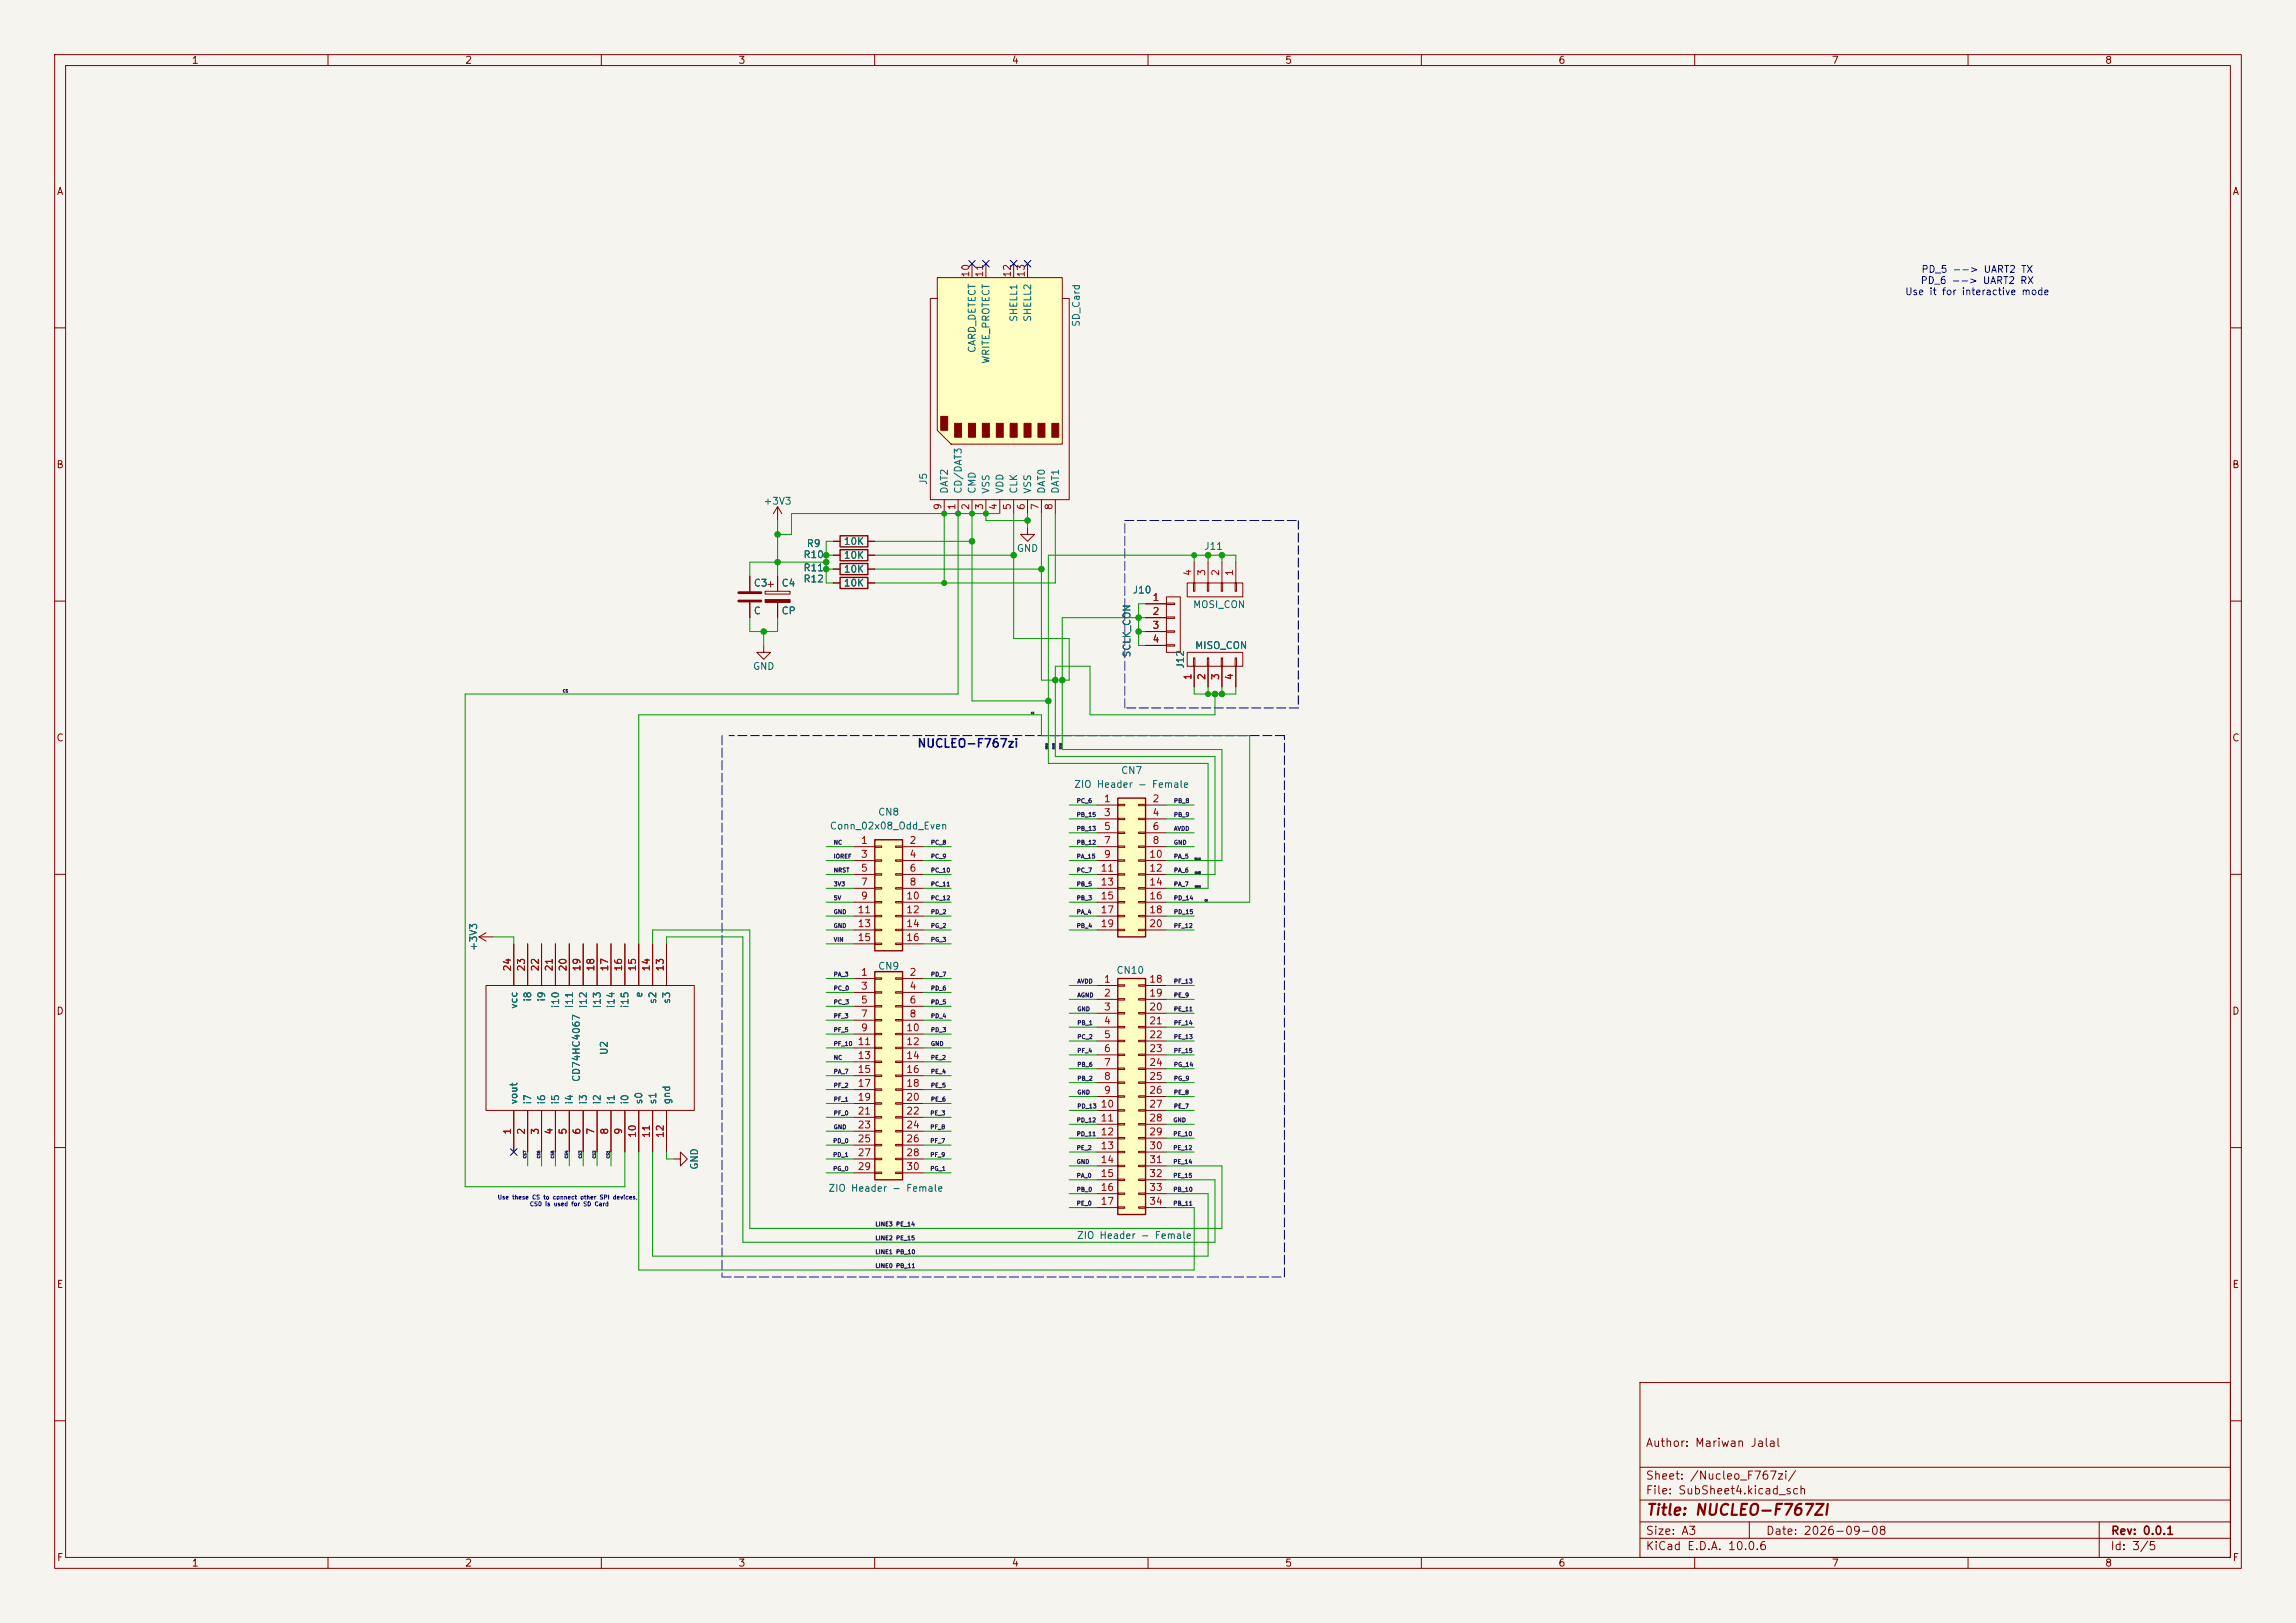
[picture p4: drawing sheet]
<svg xmlns="http://www.w3.org/2000/svg" width="420mm" height="297mm" viewBox="0 0 420 297" stroke-linecap="round" stroke-linejoin="round" font-family="sans-serif">
<defs><g id="words">
<text font-size="2" fill="#840000" x="301" y="277.8">Title: NUCLEO-F767ZI</text>
<text font-size="1.5" fill="#0000c2" x="167.7" y="137.2">NUCLEO-F767zi</text>
<g font-size="1.5" fill="#840000">
<text x="300.9" y="265.1">Author: Mariwan Jalal</text>
<text x="300.9" y="273.8">File: SubSheet4.kicad_sch</text>
<text x="300.9" y="271.1">Sheet: /Nucleo_F767zi/</text>
<text x="300.9" y="281.2">Size: A3</text>
<text x="322.9" y="281.2">Date: 2026-09-08</text>
<text x="386" y="281.2">Rev: 0.0.1</text>
<text x="300.9" y="284">KiCad E.D.A. 10.0.6</text>
<text x="385.9" y="284">Id: 3/5</text>
</g>
<g font-size="1.3" fill="#840000">
<text x="35" y="12">1</text>
<text x="85" y="12">2</text>
<text x="135" y="12">3</text>
<text x="185" y="12">4</text>
<text x="235" y="12">5</text>
<text x="285" y="12">6</text>
<text x="335" y="12">7</text>
<text x="385" y="12">8</text>
<text x="10.3" y="36">A</text>
<text x="408.3" y="36">A</text>
<text x="10.2" y="86">B</text>
<text x="408.2" y="86">B</text>
<text x="10.2" y="136">C</text>
<text x="408.2" y="136">C</text>
<text x="10.2" y="186">D</text>
<text x="408.2" y="186">D</text>
<text x="10.3" y="236">E</text>
<text x="408.3" y="236">E</text>
<text x="10.3" y="286">F</text>
<text x="35" y="287">1</text>
<text x="85" y="287">2</text>
<text x="135" y="287">3</text>
<text x="185" y="287">4</text>
<text x="235" y="287">5</text>
<text x="285" y="287">6</text>
<text x="335" y="287">7</text>
<text x="385" y="287">8</text>
<text x="408.3" y="286">F</text>
</g>
<g font-size="1.3" fill="#a90000">
<text x="177.6" y="50.9" transform="rotate(-90 177.6 50.9)">10</text>
<text x="180.1" y="50.9" transform="rotate(-90 180.1 50.9)">11</text>
<text x="185.2" y="50.9" transform="rotate(-90 185.2 50.9)">12</text>
<text x="187.7" y="50.9" transform="rotate(-90 187.7 50.9)">13</text>
<text x="172.5" y="93.4" transform="rotate(-90 172.5 93.4)">9</text>
<text x="175" y="93.4" transform="rotate(-90 175 93.4)">1</text>
<text x="177.6" y="93.4" transform="rotate(-90 177.6 93.4)">2</text>
<text x="180.1" y="93.4" transform="rotate(-90 180.1 93.4)">3</text>
<text x="182.7" y="93.4" transform="rotate(-90 182.7 93.4)">4</text>
<text x="185.2" y="93.4" transform="rotate(-90 185.2 93.4)">5</text>
<text x="187.7" y="93.4" transform="rotate(-90 187.7 93.4)">6</text>
<text x="190.3" y="93.4" transform="rotate(-90 190.3 93.4)">7</text>
<text x="192.8" y="93.4" transform="rotate(-90 192.8 93.4)">8</text>
<text x="218.2" y="105.5" transform="rotate(-90 218.2 105.5)">4</text>
<text x="220.8" y="105.5" transform="rotate(-90 220.8 105.5)">3</text>
<text x="223.3" y="105.5" transform="rotate(-90 223.3 105.5)">2</text>
<text x="225.8" y="105.5" transform="rotate(-90 225.8 105.5)">1</text>
<text x="210.7" y="110.3">1</text>
<text x="210.7" y="112.8">2</text>
<text x="210.7" y="115.4">3</text>
<text x="210.7" y="117.9">4</text>
<text x="218.2" y="124.6" transform="rotate(-90 218.2 124.6)">1</text>
<text x="220.8" y="124.6" transform="rotate(-90 220.8 124.6)">2</text>
<text x="223.3" y="124.6" transform="rotate(-90 223.3 124.6)">3</text>
<text x="225.8" y="124.6" transform="rotate(-90 225.8 124.6)">4</text>
<text x="201.8" y="147.1">1</text>
<text x="201.8" y="149.6">3</text>
<text x="210.7" y="147.1">2</text>
<text x="210.7" y="149.6">4</text>
<text x="157.4" y="154.7">1</text>
<text x="166.3" y="154.7">2</text>
<text x="201.8" y="152.2">5</text>
<text x="201.8" y="154.7">7</text>
<text x="210.7" y="152.2">6</text>
<text x="210.7" y="154.7">8</text>
<text x="157.4" y="157.3">3</text>
<text x="157.4" y="159.8">5</text>
<text x="166.3" y="157.3">4</text>
<text x="166.3" y="159.8">6</text>
<text x="201.2" y="159.8">11</text>
<text x="201.8" y="157.3">9</text>
<text x="210.1" y="157.3">10</text>
<text x="210.1" y="159.8">12</text>
<text x="156.8" y="167.4">11</text>
<text x="157.4" y="162.3">7</text>
<text x="157.4" y="164.9">9</text>
<text x="165.7" y="164.9">10</text>
<text x="165.7" y="167.4">12</text>
<text x="166.3" y="162.3">8</text>
<text x="201.2" y="162.3">13</text>
<text x="201.2" y="164.9">15</text>
<text x="201.2" y="167.4">17</text>
<text x="210.1" y="162.3">14</text>
<text x="210.1" y="164.9">16</text>
<text x="210.1" y="167.4">18</text>
<text x="156.8" y="170">13</text>
<text x="156.8" y="172.5">15</text>
<text x="165.7" y="170">14</text>
<text x="165.7" y="172.5">16</text>
<text x="201.2" y="170">19</text>
<text x="210.1" y="170">20</text>
<text x="93.8" y="177.9" transform="rotate(-90 93.8 177.9)">24</text>
<text x="96.3" y="177.9" transform="rotate(-90 96.3 177.9)">23</text>
<text x="98.8" y="177.9" transform="rotate(-90 98.8 177.9)">22</text>
<text x="101.4" y="177.9" transform="rotate(-90 101.4 177.9)">21</text>
<text x="103.9" y="177.9" transform="rotate(-90 103.9 177.9)">20</text>
<text x="106.5" y="177.9" transform="rotate(-90 106.5 177.9)">19</text>
<text x="109" y="177.9" transform="rotate(-90 109 177.9)">18</text>
<text x="111.5" y="177.9" transform="rotate(-90 111.5 177.9)">17</text>
<text x="114.1" y="177.9" transform="rotate(-90 114.1 177.9)">16</text>
<text x="116.6" y="177.9" transform="rotate(-90 116.6 177.9)">15</text>
<text x="119.2" y="177.9" transform="rotate(-90 119.2 177.9)">14</text>
<text x="121.7" y="177.9" transform="rotate(-90 121.7 177.9)">13</text>
<text x="157.4" y="178.9">1</text>
<text x="166.3" y="178.9">2</text>
<text x="157.4" y="181.4">3</text>
<text x="157.4" y="183.9">5</text>
<text x="166.3" y="181.4">4</text>
<text x="166.3" y="183.9">6</text>
<text x="201.8" y="180.1">1</text>
<text x="201.8" y="182.7">2</text>
<text x="201.8" y="185.2">3</text>
<text x="210.1" y="180.1">18</text>
<text x="210.1" y="182.7">19</text>
<text x="210.1" y="185.2">20</text>
<text x="156.8" y="191.6">11</text>
<text x="157.4" y="186.5">7</text>
<text x="157.4" y="189">9</text>
<text x="165.7" y="189">10</text>
<text x="165.7" y="191.6">12</text>
<text x="166.3" y="186.5">8</text>
<text x="201.8" y="187.7">4</text>
<text x="201.8" y="190.3">5</text>
<text x="210.1" y="187.7">21</text>
<text x="210.1" y="190.3">22</text>
<text x="156.8" y="194.1">13</text>
<text x="156.8" y="196.6">15</text>
<text x="165.7" y="194.1">14</text>
<text x="165.7" y="196.6">16</text>
<text x="201.8" y="192.8">6</text>
<text x="201.8" y="195.4">7</text>
<text x="201.8" y="197.9">8</text>
<text x="210.1" y="192.8">23</text>
<text x="210.1" y="195.4">24</text>
<text x="210.1" y="197.9">25</text>
<text x="156.8" y="199.2">17</text>
<text x="156.8" y="201.7">19</text>
<text x="165.7" y="199.2">18</text>
<text x="165.7" y="201.7">20</text>
<text x="201.2" y="203">10</text>
<text x="201.8" y="200.4">9</text>
<text x="210.1" y="200.4">26</text>
<text x="210.1" y="203">27</text>
<text x="93.8" y="207.7" transform="rotate(-90 93.8 207.7)">1</text>
<text x="96.3" y="207.7" transform="rotate(-90 96.3 207.7)">2</text>
<text x="98.8" y="207.7" transform="rotate(-90 98.8 207.7)">3</text>
<text x="101.4" y="207.7" transform="rotate(-90 101.4 207.7)">4</text>
<text x="103.9" y="207.7" transform="rotate(-90 103.9 207.7)">5</text>
<text x="106.5" y="207.7" transform="rotate(-90 106.5 207.7)">6</text>
<text x="109" y="207.7" transform="rotate(-90 109 207.7)">7</text>
<text x="111.5" y="207.7" transform="rotate(-90 111.5 207.7)">8</text>
<text x="114.1" y="207.7" transform="rotate(-90 114.1 207.7)">9</text>
<text x="116.6" y="208.3" transform="rotate(-90 116.6 208.3)">10</text>
<text x="119.2" y="208.3" transform="rotate(-90 119.2 208.3)">11</text>
<text x="121.7" y="208.3" transform="rotate(-90 121.7 208.3)">12</text>
<text x="156.8" y="204.3">21</text>
<text x="156.8" y="206.8">23</text>
<text x="156.8" y="209.3">25</text>
<text x="165.7" y="204.3">22</text>
<text x="165.7" y="206.8">24</text>
<text x="165.7" y="209.3">26</text>
<text x="201.2" y="205.5">11</text>
<text x="201.2" y="208.1">12</text>
<text x="210.1" y="205.5">28</text>
<text x="210.1" y="208.1">29</text>
<text x="156.8" y="211.9">27</text>
<text x="156.8" y="214.4">29</text>
<text x="165.7" y="211.9">28</text>
<text x="165.7" y="214.4">30</text>
<text x="201.2" y="210.6">13</text>
<text x="201.2" y="213.1">14</text>
<text x="201.2" y="215.7">15</text>
<text x="210.1" y="210.6">30</text>
<text x="210.1" y="213.1">31</text>
<text x="210.1" y="215.7">32</text>
<text x="201.2" y="218.2">16</text>
<text x="201.2" y="220.8">17</text>
<text x="210.1" y="218.2">33</text>
<text x="210.1" y="220.8">34</text>
</g>
<g font-size="1.3" fill="#0000c2">
<text x="351.2" y="52.3">PD_6 --&gt; UART2 RX</text>
<text x="351.4" y="50.2">PD_5 --&gt; UART2 TX</text>
<text x="348.4" y="54.3">Use it for interactive mode</text>
</g>
<g font-size="1.3" fill="#006464">
<text x="186.4" y="59" transform="rotate(-90 186.4 59)">SHELL1</text>
<text x="188.9" y="59" transform="rotate(-90 188.9 59)">SHELL2</text>
<text x="197.8" y="59.9" transform="rotate(-90 197.8 59.9)">SD_Card</text>
<text x="178.8" y="64.7" transform="rotate(-90 178.8 64.7)">CARD_DETECT</text>
<text x="181.3" y="66.7" transform="rotate(-90 181.3 66.7)">WRITE_PROTECT</text>
<text x="169.9" y="88.8" transform="rotate(-90 169.9 88.8)">J5</text>
<text x="139.6" y="92.7">+3V3</text>
<text x="173.7" y="90.5" transform="rotate(-90 173.7 90.5)">DAT2</text>
<text x="176.2" y="90.5" transform="rotate(-90 176.2 90.5)">CD/DAT3</text>
<text x="178.8" y="90.5" transform="rotate(-90 178.8 90.5)">CMD</text>
<text x="181.3" y="90.5" transform="rotate(-90 181.3 90.5)">VSS</text>
<text x="183.8" y="90.5" transform="rotate(-90 183.8 90.5)">VDD</text>
<text x="186.4" y="90.5" transform="rotate(-90 186.4 90.5)">CLK</text>
<text x="188.9" y="90.5" transform="rotate(-90 188.9 90.5)">VSS</text>
<text x="191.5" y="90.5" transform="rotate(-90 191.5 90.5)">DAT0</text>
<text x="194" y="90.5" transform="rotate(-90 194 90.5)">DAT1</text>
<text x="147.5" y="100.4">R9</text>
<text x="154.2" y="100">10K</text>
<text x="185.9" y="101.3">GND</text>
<text x="220.2" y="100.9">J11</text>
<text x="137.8" y="107.6">C3</text>
<text x="142.9" y="107.6">C4</text>
<text x="146.9" y="106.9">R12</text>
<text x="146.9" y="104.8">R11</text>
<text x="146.9" y="102.4">R10</text>
<text x="154.2" y="107.6">10K</text>
<text x="154.2" y="105.1">10K</text>
<text x="154.2" y="102.6">10K</text>
<text x="137.8" y="112.7">C</text>
<text x="142.9" y="112.7">CP</text>
<text x="207.1" y="108.9">J10</text>
<text x="218.1" y="111.6">MOSI_CON</text>
<text x="218.5" y="119.1">MISO_CON</text>
<text x="137.6" y="122.9">GND</text>
<text x="207.1" y="120.4" transform="rotate(-90 207.1 120.4)">SCLK_CON</text>
<text x="216.9" y="122.5" transform="rotate(-90 216.9 122.5)">J12</text>
<text x="205" y="141.9">CN7</text>
<text x="160.5" y="149.6">CN8</text>
<text x="196.4" y="144.5">ZIO Header - Female</text>
<text x="151.7" y="152.1">Conn_02x08_Odd_Even</text>
<text x="87.6" y="174.1" transform="rotate(-90 87.6 174.1)">+3V3</text>
<text x="160.5" y="177.7">CN9</text>
<text x="204.1" y="178.5">CN10</text>
<text x="94.9" y="184.7" transform="rotate(-90 94.9 184.7)">vcc</text>
<text x="97.5" y="183.4" transform="rotate(-90 97.5 183.4)">i8</text>
<text x="100" y="183.4" transform="rotate(-90 100 183.4)">i9</text>
<text x="102.6" y="184.6" transform="rotate(-90 102.6 184.6)">i10</text>
<text x="105.1" y="184.6" transform="rotate(-90 105.1 184.6)">i11</text>
<text x="107.6" y="184.6" transform="rotate(-90 107.6 184.6)">i12</text>
<text x="110.2" y="184.6" transform="rotate(-90 110.2 184.6)">i13</text>
<text x="112.7" y="184.6" transform="rotate(-90 112.7 184.6)">i14</text>
<text x="115.3" y="184.6" transform="rotate(-90 115.3 184.6)">i15</text>
<text x="117.8" y="182.7" transform="rotate(-90 117.8 182.7)">e</text>
<text x="120.3" y="183.8" transform="rotate(-90 120.3 183.8)">s2</text>
<text x="122.9" y="183.8" transform="rotate(-90 122.9 183.8)">s3</text>
<text x="111.5" y="193.2" transform="rotate(-90 111.5 193.2)">U2</text>
<text x="94.9" y="202.2" transform="rotate(-90 94.9 202.2)">vout</text>
<text x="97.5" y="202.2" transform="rotate(-90 97.5 202.2)">i7</text>
<text x="100" y="202.2" transform="rotate(-90 100 202.2)">i6</text>
<text x="102.6" y="202.2" transform="rotate(-90 102.6 202.2)">i5</text>
<text x="105.1" y="202.2" transform="rotate(-90 105.1 202.2)">i4</text>
<text x="106.4" y="198.1" transform="rotate(-90 106.4 198.1)">CD74HC4067</text>
<text x="107.6" y="202.2" transform="rotate(-90 107.6 202.2)">i3</text>
<text x="110.2" y="202.2" transform="rotate(-90 110.2 202.2)">i2</text>
<text x="112.7" y="202.2" transform="rotate(-90 112.7 202.2)">i1</text>
<text x="115.3" y="202.2" transform="rotate(-90 115.3 202.2)">i0</text>
<text x="117.8" y="202.2" transform="rotate(-90 117.8 202.2)">s0</text>
<text x="120.3" y="202.2" transform="rotate(-90 120.3 202.2)">s1</text>
<text x="122.9" y="202.2" transform="rotate(-90 122.9 202.2)">gnd</text>
<text x="128" y="214.2" transform="rotate(-90 128 214.2)">GND</text>
<text x="151.4" y="218.4">ZIO Header - Female</text>
<text x="196.9" y="227">ZIO Header - Female</text>
</g>
<g font-size=".8" fill="#0f0f0f">
<text x="196.9" y="147.1">PC_6</text>
<text x="196.9" y="149.7">PB_15</text>
<text x="214.7" y="149.7">PB_9</text>
<text x="214.7" y="147.1">PB_8</text>
<text x="152.4" y="154.7">NC</text>
<text x="170.2" y="154.7">PC_8</text>
<text x="196.9" y="152.2">PB_13</text>
<text x="196.9" y="154.7">PB_12</text>
<text x="214.7" y="152.2">AVDD</text>
<text x="214.7" y="154.7">GND</text>
<text x="152.4" y="157.3">IOREF</text>
<text x="152.4" y="159.8">NRST</text>
<text x="170.2" y="159.8">PC_10</text>
<text x="170.2" y="157.3">PC_9</text>
<text x="196.9" y="157.3">PA_15</text>
<text x="196.9" y="159.8">PC_7</text>
<text x="214.7" y="157.3">PA_5</text>
<text x="214.7" y="159.8">PA_6</text>
<text x="152.4" y="167.4">GND</text>
<text x="152.4" y="164.9">5V</text>
<text x="152.4" y="162.4">3V3</text>
<text x="170.2" y="162.4">PC_11</text>
<text x="170.2" y="164.9">PC_12</text>
<text x="170.2" y="167.4">PD_2</text>
<text x="196.9" y="162.4">PB_5</text>
<text x="196.9" y="164.9">PB_3</text>
<text x="196.9" y="167.4">PA_4</text>
<text x="214.7" y="164.9">PD_14</text>
<text x="214.7" y="162.4">PA_7</text>
<text x="214.7" y="167.4">PD_15</text>
<text x="152.4" y="172.5">VIN</text>
<text x="152.4" y="170">GND</text>
<text x="170.2" y="170">PG_2</text>
<text x="170.2" y="172.5">PG_3</text>
<text x="196.9" y="170">PB_4</text>
<text x="214.7" y="170">PF_12</text>
<text x="152.4" y="178.9">PA_3</text>
<text x="170.2" y="178.9">PD_7</text>
<text x="152.4" y="181.4">PC_0</text>
<text x="152.4" y="184">PC_3</text>
<text x="170.2" y="184">PD_5</text>
<text x="170.2" y="181.4">PD_6</text>
<text x="197" y="185.2">GND</text>
<text x="197" y="182.7">AGND</text>
<text x="197" y="180.1">AVDD</text>
<text x="214.7" y="182.7">PE_9</text>
<text x="214.7" y="185.2">PE_11</text>
<text x="214.7" y="180.1">PF_13</text>
<text x="152.4" y="191.6">PF_10</text>
<text x="152.4" y="189">PF_5</text>
<text x="152.4" y="186.5">PF_3</text>
<text x="170.2" y="186.5">PD_4</text>
<text x="170.2" y="191.6">GND</text>
<text x="170.2" y="189">PD_3</text>
<text x="197" y="190.3">PC_2</text>
<text x="197" y="187.8">PB_1</text>
<text x="214.7" y="187.8">PF_14</text>
<text x="214.7" y="190.3">PE_13</text>
<text x="152.4" y="196.7">PA_7</text>
<text x="152.4" y="194.1">NC</text>
<text x="170.2" y="194.1">PE_2</text>
<text x="170.2" y="196.7">PE_4</text>
<text x="197" y="197.9">PB_2</text>
<text x="197" y="192.8">PF_4</text>
<text x="197" y="195.4">PB_6</text>
<text x="214.7" y="197.9">PG_9</text>
<text x="214.7" y="192.8">PF_15</text>
<text x="214.7" y="195.4">PG_14</text>
<text x="152.4" y="199.2">PF_2</text>
<text x="152.4" y="201.7">PF_1</text>
<text x="170.2" y="201.7">PE_6</text>
<text x="170.2" y="199.2">PE_5</text>
<text x="197" y="200.5">GND</text>
<text x="197" y="203">PD_13</text>
<text x="214.7" y="203">PE_7</text>
<text x="214.7" y="200.5">PE_8</text>
<text x="152.3" y="209.4">PD_0</text>
<text x="152.4" y="206.8">GND</text>
<text x="152.4" y="204.3">PF_0</text>
<text x="170.1" y="206.8">PF_8</text>
<text x="170.1" y="209.4">PF_7</text>
<text x="170.1" y="204.3">PE_3</text>
<text x="196.9" y="208.1">PD_11</text>
<text x="196.9" y="205.5">PD_12</text>
<text x="214.5" y="208.1">PE_10</text>
<text x="214.5" y="205.5">GND</text>
<text x="152.3" y="211.9">PD_1</text>
<text x="152.3" y="214.4">PG_0</text>
<text x="170.1" y="214.4">PG_1</text>
<text x="170.1" y="211.9">PF_9</text>
<text x="196.9" y="210.6">PE_2</text>
<text x="196.9" y="213.2">GND</text>
<text x="196.9" y="215.7">PA_0</text>
<text x="214.5" y="210.6">PE_12</text>
<text x="214.5" y="215.7">PE_15</text>
<text x="214.5" y="213.2">PE_14</text>
<text x="196.9" y="220.8">PE_0</text>
<text x="196.9" y="218.2">PB_0</text>
<text x="214.5" y="220.8">PB_11</text>
<text x="214.5" y="218.2">PB_10</text>
<text x="160" y="227.1">LINE2 PE_15</text>
<text x="160" y="224.6">LINE3 PE_14</text>
<text x="160" y="229.7">LINE1 PB_10</text>
<text x="160" y="232.2">LINE0 PB_11</text>
</g>
<g font-size=".8" fill="#0000c2">
<text x="91" y="219.7">Use these CS to connect other SPI devices,</text>
<text x="96.8" y="220.9">CS0 is used for SD Card</text>
</g>
<g font-size=".5" fill="#0f0f0f">
<text x="102.9" y="126.8">CS</text>
<text x="96.4" y="212.1" transform="rotate(-90 96.4 212.1)">CS7</text>
<text x="98.9" y="212.1" transform="rotate(-90 98.9 212.1)">CS6</text>
<text x="101.5" y="212.1" transform="rotate(-90 101.5 212.1)">CS5</text>
<text x="104" y="212.1" transform="rotate(-90 104 212.1)">CS4</text>
<text x="106.5" y="212.1" transform="rotate(-90 106.5 212.1)">CS3</text>
<text x="109.1" y="212.1" transform="rotate(-90 109.1 212.1)">CS2</text>
<text x="111.6" y="212.1" transform="rotate(-90 111.6 212.1)">CS1</text>
</g>
<g font-size=".3" fill="#0f0f0f">
<text x="188.6" y="130.7">CS</text>
<text x="191.7" y="137.1" transform="rotate(-90 191.7 137.1)">MOSI</text>
<text x="193" y="137.1" transform="rotate(-90 193 137.1)">MISO</text>
<text x="194.2" y="137.1" transform="rotate(-90 194.2 137.1)">SCLK</text>
<text x="218.5" y="157.4">SCLK</text>
<text x="218.5" y="159.9">MISO</text>
<text x="218.5" y="162.5">MOSI</text>
<text x="220.3" y="165">CS</text>
</g>
</g></defs>
<path d="M0 0h420v297h-420z" fill="#f5f4ef" stroke="#f5f4ef" stroke-width=".18"/>
<g fill="none" stroke="#840000" stroke-width=".18">
<path d="M10 10h400v277h-400zM12 12h396v273h-396zM60 10v2M110 10v2M160 10v2M210 10v2M260 10v2M310 10v2M360 10v2M10 60h2M408 60h2M10 110h2"/>
<path d="M217.2 106.7h10.1v2.5h-10.1zM218.3 106.7h.3v1.5h-.3zM218.4 102.9v3.8M220.9 106.7h.2v1.5h-.2zM221 102.9v3.8M223.4 106.7h.2v1.5h-.2zM223.5 102.9v3.8M225.9 106.7h.3v1.5h-.3zM226.1 102.9v3.8M408 110h2M10 160h2M408 160h2"/>
<path d="M94 172.7v7.6M96.5 172.7v7.6M99.1 172.7v7.6M101.6 172.7v7.6M104.1 172.7v7.6M106.7 172.7v7.6M109.2 172.7v7.6M111.8 172.7v7.6M114.3 172.7v7.6M116.8 172.7v7.6M119.4 172.7v7.6M121.9 172.7v7.6"/>
<path d="M88.9 180.3h38.1v22.9h-38.1zM10 210h2M94 203.2v7.6M96.5 203.2v7.6M99.1 203.2v7.6M101.6 203.2v7.6M104.1 203.2v7.6M106.7 203.2v7.6M109.2 203.2v7.6M111.8 203.2v7.6M114.3 203.2v7.6M116.8 203.2v7.6"/>
<path d="M119.4 203.2v7.6M121.9 203.2v7.6M408 210h2M300 253h108v32h-108zM10 260h2M300 278.5h108M300 274.5h108M300 268.5h108M320 278.5v3M384 278.5v6.5M408 260h2M60 285v2"/>
<path d="M110 285v2M160 285v2M210 285v2M260 285v2M300 281.5h108M310 285v2M360 285v2"/>
</g>
<path d="M160 153.7h5.1v20.3h-5.1z" fill="#ffffc2"/>
<path d="M160 153.7h5.1v20.3h-5.1z" fill="none" stroke="#840000" stroke-width=".25"/>
<g fill="none" stroke="#840000" stroke-width=".18">
<path d="M156.2 154.9h3.8M156.2 157.5h3.8M160 154.8h1.3v.3h-1.3zM160 157.4h1.3v.2h-1.3zM160 159.9h1.3v.2h-1.3zM163.8 154.8h1.3v.3h-1.3zM163.8 157.4h1.3v.2h-1.3zM163.8 159.9h1.3v.2h-1.3zM165.1 154.9h3.8M165.1 157.5h3.8M156.2 160h3.8M156.2 162.6h3.8"/>
<path d="M156.2 165.1h3.8M156.2 167.6h3.8M156.2 170.2h3.8M156.2 172.7h3.8M160 162.4h1.3v.3h-1.3zM160 165h1.3v.2h-1.3zM160 167.5h1.3v.3h-1.3zM160 170.1h1.3v.2h-1.3zM160 172.6h1.3v.2h-1.3zM163.8 162.4h1.3v.3h-1.3zM163.8 165h1.3v.2h-1.3zM163.8 167.5h1.3v.3h-1.3z"/>
<path d="M163.8 170.1h1.3v.2h-1.3zM163.8 172.6h1.3v.2h-1.3zM165.1 160h3.8M165.1 162.6h3.8M165.1 165.1h3.8M165.1 167.6h3.8M165.1 170.2h3.8M165.1 172.7h3.8"/>
</g>
<path d="M204.5 179.1h5v43.1h-5z" fill="#ffffc2"/>
<path d="M204.5 179.1h5v43.1h-5z" fill="none" stroke="#840000" stroke-width=".25"/>
<g fill="none" stroke="#840000" stroke-width=".18">
<path d="M200.7 180.3h3.8M200.7 182.9h3.8M200.7 185.4h3.8M200.7 188h3.8M200.7 190.5h3.8M200.7 193h3.8M200.7 195.6h3.8M200.7 198.1h3.8M204.5 180.2h1.2v.3h-1.2zM204.5 182.8h1.2v.2h-1.2zM204.5 185.3h1.2v.2h-1.2zM204.5 187.8h1.2v.3h-1.2z"/>
<path d="M204.5 190.4h1.2v.2h-1.2zM204.5 192.9h1.2v.3h-1.2zM204.5 195.5h1.2v.2h-1.2zM204.5 198h1.2v.2h-1.2zM208.3 180.2h1.2v.3h-1.2zM208.3 182.8h1.2v.2h-1.2zM208.3 185.3h1.2v.2h-1.2zM208.3 187.8h1.2v.3h-1.2zM208.3 190.4h1.2v.2h-1.2zM208.3 192.9h1.2v.3h-1.2zM208.3 195.5h1.2v.2h-1.2zM208.3 198h1.2v.2h-1.2z"/>
<path d="M209.5 180.3h3.9M209.5 182.9h3.9M209.5 185.4h3.9M209.5 188h3.9M209.5 190.5h3.9M209.5 193h3.9M209.5 195.6h3.9M209.5 198.1h3.9M200.7 200.7h3.8M200.7 203.2h3.8M200.7 205.7h3.8M200.7 208.3h3.8"/>
<path d="M200.7 210.8h3.8M200.7 213.4h3.8M200.7 215.9h3.8M200.7 218.4h3.8M204.5 200.5h1.2v.3h-1.2zM204.5 203.1h1.2v.2h-1.2zM204.5 205.6h1.2v.3h-1.2zM204.5 208.2h1.2v.2h-1.2zM204.5 210.7h1.2v.2h-1.2zM204.5 213.2h1.2v.3h-1.2zM204.5 215.8h1.2v.2h-1.2zM204.5 218.3h1.2v.3h-1.2z"/>
<path d="M208.3 200.5h1.2v.3h-1.2zM208.3 203.1h1.2v.2h-1.2zM208.3 205.6h1.2v.3h-1.2zM208.3 208.2h1.2v.2h-1.2zM208.3 210.7h1.2v.2h-1.2zM208.3 213.2h1.2v.3h-1.2zM208.3 215.8h1.2v.2h-1.2zM208.3 218.3h1.2v.3h-1.2zM209.5 200.7h3.9M209.5 203.2h3.9M209.5 205.7h3.9M209.5 208.3h3.9"/>
<path d="M209.5 210.8h3.9M209.5 213.4h3.9M209.5 215.9h3.9M209.5 218.4h3.9M200.7 221h3.8M204.5 220.9h1.2v.2h-1.2zM208.3 220.9h1.2v.2h-1.2zM209.5 221h3.9"/>
</g>
<path d="M204.5 146.1h5v25.4h-5z" fill="#ffffc2"/>
<path d="M204.5 146.1h5v25.4h-5z" fill="none" stroke="#840000" stroke-width=".25"/>
<g fill="none" stroke="#840000" stroke-width=".18">
<path d="M209.5 110.5h3.9M209.5 113h3.9M209.5 115.6h3.9M209.5 118.1h3.9M213.4 109.2h2.5v10.2h-2.5zM213.4 110.4h1.5v.2h-1.5zM213.4 112.9h1.5v.3h-1.5zM213.4 115.4h1.5v.3h-1.5zM213.4 118h1.5v.2h-1.5zM200.7 147.3h3.8M200.7 149.9h3.8M200.7 152.4h3.8"/>
<path d="M200.7 154.9h3.8M200.7 157.5h3.8M204.5 147.2h1.2v.2h-1.2zM204.5 149.7h1.2v.3h-1.2zM204.5 152.3h1.2v.2h-1.2zM204.5 154.8h1.2v.3h-1.2zM204.5 157.4h1.2v.2h-1.2zM204.5 159.9h1.2v.2h-1.2zM208.3 147.2h1.2v.2h-1.2zM208.3 149.7h1.2v.3h-1.2zM208.3 152.3h1.2v.2h-1.2zM208.3 154.8h1.2v.3h-1.2z"/>
<path d="M208.3 157.4h1.2v.2h-1.2zM208.3 159.9h1.2v.2h-1.2zM209.5 147.3h3.9M209.5 149.9h3.9M209.5 152.4h3.9M209.5 154.9h3.9M209.5 157.5h3.9M87.6 171.5l1.3 .7M87.6 171.5h2.6M88.9 170.7l-1.3 .8M200.7 160h3.8M200.7 162.6h3.8"/>
<path d="M200.7 165.1h3.8M200.7 167.6h3.8M200.7 170.2h3.8M204.5 162.4h1.2v.3h-1.2zM204.5 165h1.2v.2h-1.2zM204.5 167.5h1.2v.3h-1.2zM204.5 170.1h1.2v.2h-1.2zM208.3 162.4h1.2v.3h-1.2zM208.3 165h1.2v.2h-1.2zM208.3 167.5h1.2v.3h-1.2zM208.3 170.1h1.2v.2h-1.2zM209.5 160h3.9"/>
<path d="M209.5 162.6h3.9M209.5 165.1h3.9M209.5 167.6h3.9M209.5 170.2h3.9M123.2 212.1h1.3v-1.3l1.2 1.3-1.2 1.3v-1.3"/>
</g>
<path d="M160 177.8h5.1v38.1h-5.1z" fill="#ffffc2"/>
<path d="M153.7 98h5v2.1h-5zM153.7 105.7h5v2h-5zM153.7 103.1h5v2.1h-5zM153.7 100.6h5v2h-5zM160 177.8h5.1v38.1h-5.1z" fill="none" stroke="#840000" stroke-width=".25"/>
<g fill="none" stroke="#840000" stroke-width=".18">
<path d="M142.2 92.7v2.6M142.2 92.7l-.7 1.3M142.2 92.7l.8 1.3M152.4 99.1h1.3M158.7 99.1h1.3M188 96.5v1.3h1.2l-1.2 1.3-1.3-1.3h1.3M137.2 105.4v2.8M137.2 110.2v2.8M139.7 118.1v1.3h1.3l-1.3 1.3-1.3-1.3h1.3M140 108.2h4.5v.5h-4.5zM140.5 106.9h1M141 106.4v1"/>
<path d="M142.2 105.4v2.8M142.2 110.2v2.8M152.4 106.7h1.3M152.4 104.1h1.3M152.4 101.6h1.3M158.7 106.7h1.3M158.7 104.1h1.3M158.7 101.6h1.3M156.2 179.1h3.8M160 178.9h1.3v.3h-1.3zM163.8 178.9h1.3v.3h-1.3zM165.1 179.1h3.8"/>
<path d="M156.2 181.6h3.8M156.2 184.2h3.8M156.2 186.7h3.8M156.2 189.2h3.8M156.2 191.8h3.8M156.2 194.3h3.8M156.2 196.9h3.8M156.2 199.4h3.8M160 181.5h1.3v.2h-1.3zM160 184h1.3v.3h-1.3zM160 186.6h1.3v.2h-1.3zM160 189.1h1.3v.3h-1.3z"/>
<path d="M160 191.6h1.3v.3h-1.3zM160 194.2h1.3v.2h-1.3zM160 196.7h1.3v.3h-1.3zM160 199.3h1.3v.2h-1.3zM163.8 181.5h1.3v.2h-1.3zM163.8 184h1.3v.3h-1.3zM163.8 186.6h1.3v.2h-1.3zM163.8 189.1h1.3v.3h-1.3zM163.8 191.6h1.3v.3h-1.3zM163.8 194.2h1.3v.2h-1.3zM163.8 196.7h1.3v.3h-1.3zM163.8 199.3h1.3v.2h-1.3z"/>
<path d="M165.1 181.6h3.8M165.1 184.2h3.8M165.1 186.7h3.8M165.1 189.2h3.8M165.1 191.8h3.8M165.1 194.3h3.8M165.1 196.9h3.8M165.1 199.4h3.8M156.2 201.9h3.8M156.2 204.5h3.8M156.2 207h3.8M156.2 209.6h3.8"/>
<path d="M156.2 212.1h3.8M156.2 214.6h3.8M160 201.8h1.3v.3h-1.3zM160 204.3h1.3v.3h-1.3zM160 206.9h1.3v.2h-1.3zM160 209.4h1.3v.3h-1.3zM160 212h1.3v.2h-1.3zM160 214.5h1.3v.3h-1.3zM163.8 201.8h1.3v.3h-1.3zM163.8 204.3h1.3v.3h-1.3zM163.8 206.9h1.3v.2h-1.3zM163.8 209.4h1.3v.3h-1.3z"/>
<path d="M163.8 212h1.3v.2h-1.3zM163.8 214.5h1.3v.3h-1.3zM165.1 201.9h3.8M165.1 204.5h3.8M165.1 207h3.8M165.1 209.6h3.8M165.1 212.1h3.8M165.1 214.6h3.8"/>
</g>
<path d="M140 109.7h4.5v.5h-4.5z" fill="#840000" stroke="#840000" stroke-width=".18"/>
<path d="M135.1 108.5h4.1M135.1 110h4.1" fill="none" stroke="#840000" stroke-width=".51"/>
<path d="M171.4 50.8h22.9v30.5h-20.3l-2.6-2.6z" fill="#ffffc2"/>
<g fill="none" stroke="#840000" stroke-width=".18">
<path d="M171.4 50.8h22.9v30.5h-20.3l-2.6-2.6zM171.4 54.6h-1.2v36.8h25.4v-36.8h-1.3M177.8 48.3v2.5M180.3 48.3v2.5M185.4 48.3v2.5M188 48.3v2.5M152.4 99.1h1.3M158.7 99.1h1.3M172.7 91.4v2.6M175.3 91.4v2.6M177.8 91.4v2.6M180.3 91.4v2.6"/>
<path d="M182.9 91.4v2.6M185.4 91.4v2.6M188 91.4v2.6M190.5 91.4v2.6M193 91.4v2.6M137.2 105.4v2.8M137.2 110.2v2.8M142.2 105.4v2.8M142.2 110.2v2.8M152.4 101.6h1.3M152.4 104.1h1.3M152.4 106.7h1.3"/>
<path d="M158.7 101.6h1.3M158.7 104.1h1.3M158.7 106.7h1.3M209.5 110.5h3.9M209.5 113h3.9M209.5 115.6h3.9M209.5 118.1h3.9M217.2 119.4h10.1v2.5h-10.1zM218.3 120.4h.3v1.5h-.3zM218.4 121.9v3.8M220.9 120.4h.2v1.5h-.2zM221 121.9v3.8"/>
<path d="M223.4 120.4h.2v1.5h-.2zM223.5 121.9v3.8M225.9 120.4h.3v1.5h-.3zM226.1 121.9v3.8M94 172.7v7.6M96.5 172.7v7.6M99.1 172.7v7.6M101.6 172.7v7.6M104.1 172.7v7.6M106.7 172.7v7.6M109.2 172.7v7.6M111.8 172.7v7.6"/>
<path d="M114.3 172.7v7.6M116.8 172.7v7.6M119.4 172.7v7.6M121.9 172.7v7.6M94 203.2v7.6M96.5 203.2v7.6M99.1 203.2v7.6M101.6 203.2v7.6M104.1 203.2v7.6M106.7 203.2v7.6M109.2 203.2v7.6M111.8 203.2v7.6"/>
<path d="M114.3 203.2v7.6M116.8 203.2v7.6M119.4 203.2v7.6M121.9 203.2v7.6"/>
</g>
<g fill="#840000" stroke="#840000" stroke-width=".18">
<path d="M174.6 77.5h1.3v2.5h-1.3z"/>
<path d="M177.2 77.5h1.2v2.5h-1.2z"/>
<path d="M179.7 77.5h1.3v2.5h-1.3z"/>
<path d="M182.2 77.5h1.3v2.5h-1.3z"/>
<path d="M184.8 77.5h1.3v2.5h-1.3z"/>
<path d="M187.3 77.5h1.3v2.5h-1.3z"/>
<path d="M189.9 77.5h1.2v2.5h-1.2z"/>
<path d="M192.4 77.5h1.3v2.5h-1.3z"/>
<path d="M172.1 76.2h1.3v2.5h-1.3z"/>
</g>
<path d="M205.7 95.3h31.8M237.5 95.3v34.2M132.1 134.6v99.1M205.7 129.5v-34.2M234.9 134.6h-101.6M237.5 129.5h-31.8M132.1 233.7h102.8M234.9 233.7v-99.1" fill="none" stroke="#0000c2" stroke-width=".18" stroke-dasharray="1.7 .6"/>
<g fill="none" stroke="#009600" stroke-width=".18">
<path d="M142.2 95.3v10.1M152.4 99.1h-1.3v7.6h1.3M160 99.1h17.8M172.7 94v12.7M175.3 94v33h-90.2v90.2h29.2v-6.4M177.8 94v34.3h14M180.3 94v1.3h7.7M182.9 94h-38.1v3.8h-2.6M185.4 94v22.8h10.2v7.7h-1.3M188 94v2.5M190.5 94v30.5h2.5M193 94v12.7h-33"/>
<path d="M137.2 113v2.6h5v-2.6M139.7 115.6v2.5M151.1 102.9h-13.9v2.5M151.1 101.6h1.3M151.1 104.1h1.3M160 101.6h25.4M160 104.1h30.5M208.3 115.6h1.2M209.5 113h-15.2v24.2h29.2v20.3h-10.1M209.5 110.5h-1.2v7.6h1.2M218.4 101.6v1.3M221 101.6v1.3"/>
<path d="M223.5 101.6v1.3M226.1 102.9v-1.3h-34.3v38.1h29.2v22.9h-7.6M218.4 125.7v1.3h7.7v-1.3M221 125.7v1.3M222.2 127v3.8h-22.8v-8.9h-6.4v16.5h29.2v21.6h-8.8M223.5 125.7v1.3M151.1 157.5h5.1M151.1 154.9h5.1M168.9 157.5h5.1M168.9 154.9h5.1M195.6 157.5h5.1M195.6 149.9h5.1"/>
<path d="M195.6 154.9h5.1M195.6 147.3h5.1M195.6 152.4h5.1M213.4 149.9h5M213.4 154.9h5M213.4 147.3h5M213.4 152.4h5M90.2 171.5h3.8v1.2M119.4 172.7v-2.5h17.8v54.6h86.3v-11.4h-10.1M121.9 172.7v-1.2h14v55.8h86.3v-11.4h-8.8M151.1 165.1h5.1M151.1 160h5.1"/>
<path d="M151.1 170.2h5.1M151.1 167.6h5.1M151.1 179.1h5.1M151.1 172.7h5.1M151.1 162.6h5.1M168.9 165.1h5.1M168.9 160h5.1M168.9 170.2h5.1M168.9 167.6h5.1M168.9 179.1h5.1M168.9 172.7h5.1M168.9 162.6h5.1"/>
<path d="M195.6 165.1h5.1M195.6 160h5.1M195.6 170.2h5.1M195.6 167.6h5.1M195.6 162.6h5.1M213.4 165.1h15.2v-30.5h-38.1v-3.8h-73.7v41.9M213.4 170.2h5M213.4 167.6h5M151.1 186.7h5.1M151.1 199.4h5.1M151.1 196.9h5.1M151.1 189.2h5.1"/>
<path d="M151.1 194.3h5.1M151.1 181.6h5.1M151.1 191.8h5.1M151.1 184.2h5.1M168.9 186.7h5.1M168.9 199.4h5.1M168.9 196.9h5.1M168.9 189.2h5.1M168.9 194.3h5.1M168.9 181.6h5.1M168.9 191.8h5.1M168.9 184.2h5.1"/>
<path d="M195.6 185.4h5.1M195.6 193h5.1M195.6 182.9h5.1M195.6 198.1h5.1M195.6 188h5.1M195.6 180.3h5.1M195.6 190.5h5.1M195.6 195.6h5.1M213.4 185.4h5M213.4 193h5M213.4 182.9h5M213.4 198.1h5"/>
<path d="M213.4 188h5M213.4 180.3h5M213.4 190.5h5M213.4 195.6h5M96.5 210.8v2.6M99.1 210.8v2.6M101.6 210.8v2.6M104.1 210.8v2.6M106.7 210.8v2.6M109.2 210.8v2.6M111.8 210.8v2.6M116.8 210.8v21.6h101.6v-11.4h-5"/>
<path d="M119.4 210.8v19.1h101.6v-11.5h-7.6M121.9 210.8v1.3h1.3M151.1 201.9h5.1M151.1 212.1h5.1M151.1 207h5.1M151.1 214.6h5.1M151.1 209.6h5.1M151.1 204.5h5.1M168.9 201.9h5.1M168.9 212.1h5.1M168.9 207h5.1M168.9 214.6h5.1"/>
<path d="M168.9 209.6h5.1M168.9 204.5h5.1M195.6 208.3h5.1M195.6 213.4h5.1M195.6 218.4h5.1M195.6 210.8h5.1M195.6 215.9h5.1M195.6 200.7h5.1M195.6 203.2h5.1M195.6 205.7h5.1M213.4 208.3h5M213.4 210.8h5"/>
<path d="M213.4 200.7h5M213.4 203.2h5M213.4 205.7h5M195.6 221h5.1"/>
</g>
<path d="M177.2 47.7l1.2 1.2M178.4 47.7l-1.2 1.2M179.7 47.7l1.2 1.2M180.9 47.7l-1.2 1.2M184.8 47.7l1.2 1.2M186 47.7l-1.2 1.2M187.4 47.7l1.2 1.2M188.6 47.7l-1.2 1.2M93.4 210.2l1.2 1.2M94.6 210.2l-1.2 1.2" fill="none" stroke="#000084" stroke-width=".18"/>
<g fill="#009600" stroke="#009600" stroke-width=".18">
<circle cx="142.2" cy="97.8" r=".51"/>
<circle cx="151.1" cy="101.6" r=".51"/>
<circle cx="142.2" cy="102.9" r=".51"/>
<circle cx="139.7" cy="115.6" r=".51"/>
<circle cx="218.4" cy="101.6" r=".46"/>
<circle cx="180.3" cy="94" r=".46"/>
<circle cx="223.5" cy="101.6" r=".51"/>
<circle cx="177.8" cy="94" r=".46"/>
<circle cx="172.7" cy="94" r=".46"/>
<circle cx="175.3" cy="94" r=".46"/>
<circle cx="177.8" cy="99.1" r=".51"/>
<circle cx="172.7" cy="106.7" r=".46"/>
<circle cx="221" cy="127" r=".46"/>
<circle cx="208.3" cy="113" r=".51"/>
<circle cx="223.5" cy="127" r=".51"/>
<circle cx="208.3" cy="115.6" r=".51"/>
<circle cx="221" cy="101.6" r=".51"/>
<circle cx="222.3" cy="127" r=".51"/>
<circle cx="188" cy="95.3" r=".51"/>
<circle cx="190.5" cy="104.1" r=".51"/>
<circle cx="185.4" cy="101.6" r=".51"/>
<circle cx="194.3" cy="124.5" r=".51"/>
<circle cx="191.8" cy="128.3" r=".51"/>
<circle cx="193" cy="124.5" r=".51"/>
<circle cx="151.1" cy="102.9" r=".51"/>
<circle cx="151.1" cy="104.1" r=".51"/>
</g>
<use href="#words"/>
</svg>
